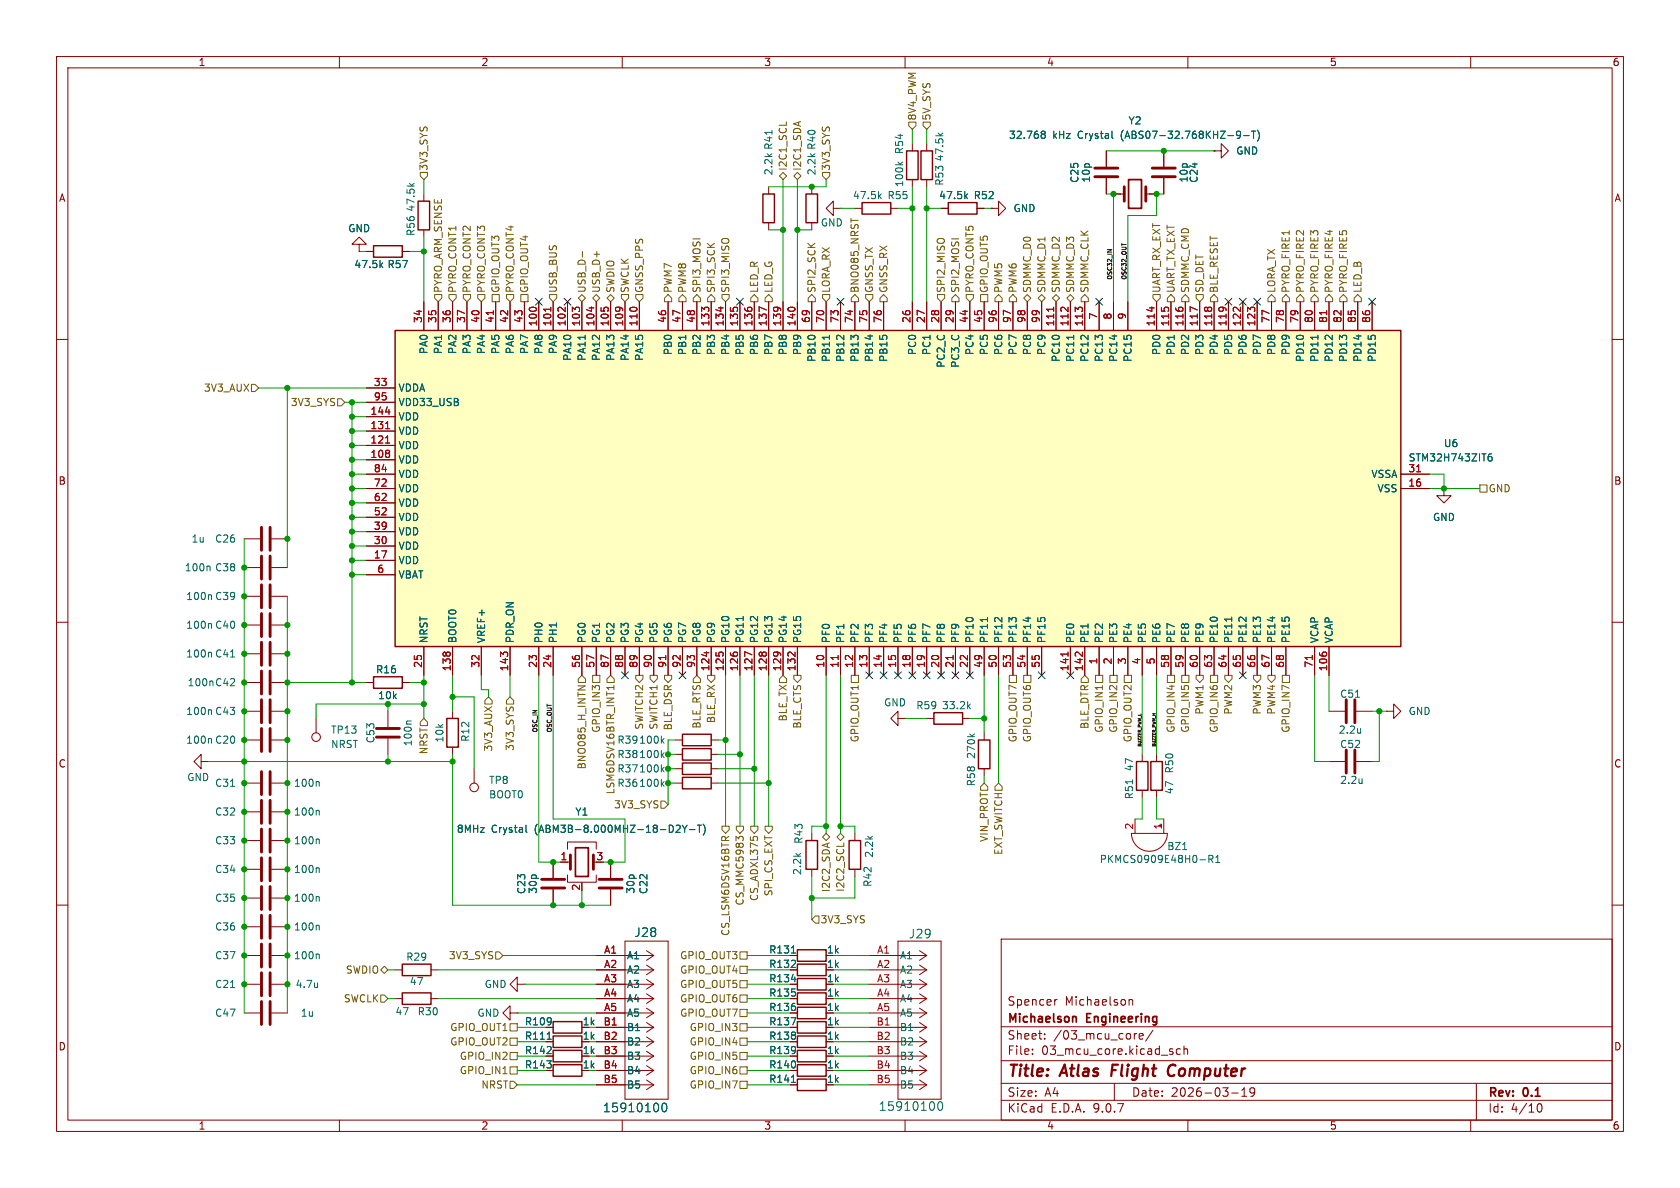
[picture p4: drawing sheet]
<svg xmlns="http://www.w3.org/2000/svg" width="297mm" height="210mm" viewBox="0 0 297 210" stroke-linecap="round" stroke-linejoin="round" font-family="sans-serif">
<defs><g id="words">
<g font-size="2.8" fill="#840000">
<text x="178" y="190.9">Title:</text>
<text x="187.7" y="190.9">Atlas</text>
<text x="197.3" y="190.9">Flight</text>
<text x="208.1" y="190.9">Computer</text>
</g>
<g font-size="2.1" fill="#006464">
<text x="112.1" y="165.8">J28</text>
<text x="160.6" y="166.1">J29</text>
<text x="106.5" y="196.8">15910100</text>
<text x="155.3" y="196.6">15910100</text>
</g>
<g font-size="2.1" fill="#840000">
<text x="178" y="178">Spencer</text>
<text x="188.2" y="178">Michaelson</text>
<text x="178" y="184">Sheet:</text>
<text x="178" y="181.2">Michaelson</text>
<text x="186.2" y="184">/03_mcu_core/</text>
<text x="192.2" y="181.2">Engineering</text>
<text x="178" y="186.7">File:</text>
<text x="184.1" y="186.7">03_mcu_core.kicad_sch</text>
<text x="178" y="196.9">KiCad</text>
<text x="178" y="194.1">Size:</text>
<text x="184.7" y="194.1">A4</text>
<text x="185.7" y="196.9">E.D.A.</text>
<text x="193.3" y="196.9">9.0.7</text>
<text x="200" y="194.1">Date:</text>
<text x="207" y="194.1">2026-03-19</text>
<text x="263" y="194.3">Rev:</text>
<text x="263" y="196.9">Id:</text>
<text x="267.1" y="196.9">4/10</text>
<text x="269.4" y="194.3">0.1</text>
</g>
<g font-size="1.8" fill="#840000">
<text x="35" y="11.9">1</text>
<text x="85" y="11.9">2</text>
<text x="135" y="11.9">3</text>
<text x="185" y="11.9">4</text>
<text x="235" y="11.9">5</text>
<text x="285" y="11.9">6</text>
<text x="10.3" y="35.9">A</text>
<text x="285.3" y="35.9">A</text>
<text x="10.3" y="85.9">B</text>
<text x="285.3" y="85.9">B</text>
<text x="10.3" y="135.9">C</text>
<text x="285.3" y="135.9">C</text>
<text x="146.1" y="171.3">1k</text>
<text x="146.1" y="168.8">1k</text>
<text x="146.1" y="173.8">1k</text>
<text x="146.1" y="178.9">1k</text>
<text x="146.1" y="176.4">1k</text>
<text x="10.3" y="185.9">D</text>
<text x="102.9" y="184">1k</text>
<text x="102.9" y="181.5">1k</text>
<text x="146.1" y="184">1k</text>
<text x="146.1" y="181.5">1k</text>
<text x="285.3" y="185.9">D</text>
<text x="102.9" y="189.1">1k</text>
<text x="102.9" y="186.5">1k</text>
<text x="146.1" y="186.5">1k</text>
<text x="146.1" y="191.6">1k</text>
<text x="146.1" y="189.1">1k</text>
<text x="35" y="199.9">1</text>
<text x="85" y="199.9">2</text>
<text x="135" y="199.9">3</text>
<text x="185" y="199.9">4</text>
<text x="235" y="199.9">5</text>
<text x="285" y="199.9">6</text>
</g>
<g font-size="1.8" fill="#725600">
<text x="162.2" y="21.4" transform="rotate(-90 162.2 21.4)">8V4_PWM</text>
<text x="164.7" y="21.4" transform="rotate(-90 164.7 21.4)">5V_SYS</text>
<text x="75.8" y="30.3" transform="rotate(-90 75.8 30.3)">3V3_SYS</text>
<text x="139.3" y="30.3" transform="rotate(-90 139.3 30.3)">I2C1_SCL</text>
<text x="141.8" y="30.3" transform="rotate(-90 141.8 30.3)">I2C1_SDA</text>
<text x="146.9" y="30.3" transform="rotate(-90 146.9 30.3)">3V3_SYS</text>
<text x="78.3" y="51.9" transform="rotate(-90 78.3 51.9)">PYRO_ARM_SENSE</text>
<text x="80.9" y="51.9" transform="rotate(-90 80.9 51.9)">PYRO_CONT1</text>
<text x="83.4" y="51.9" transform="rotate(-90 83.4 51.9)">PYRO_CONT2</text>
<text x="86" y="51.9" transform="rotate(-90 86 51.9)">PYRO_CONT3</text>
<text x="88.5" y="51.9" transform="rotate(-90 88.5 51.9)">GPIO_OUT3</text>
<text x="91" y="51.9" transform="rotate(-90 91 51.9)">PYRO_CONT4</text>
<text x="93.6" y="51.9" transform="rotate(-90 93.6 51.9)">GPIO_OUT4</text>
<text x="98.7" y="51.9" transform="rotate(-90 98.7 51.9)">USB_BUS</text>
<text x="103.7" y="51.9" transform="rotate(-90 103.7 51.9)">USB_D-</text>
<text x="106.3" y="51.9" transform="rotate(-90 106.3 51.9)">USB_D+</text>
<text x="108.8" y="51.9" transform="rotate(-90 108.8 51.9)">SWDIO</text>
<text x="111.4" y="51.9" transform="rotate(-90 111.4 51.9)">SWCLK</text>
<text x="113.9" y="51.9" transform="rotate(-90 113.9 51.9)">GNSS_PPS</text>
<text x="119" y="51.9" transform="rotate(-90 119 51.9)">PWM7</text>
<text x="121.5" y="51.9" transform="rotate(-90 121.5 51.9)">PWM8</text>
<text x="124.1" y="51.9" transform="rotate(-90 124.1 51.9)">SPI3_MOSI</text>
<text x="126.6" y="51.9" transform="rotate(-90 126.6 51.9)">SPI3_SCK</text>
<text x="129.1" y="51.9" transform="rotate(-90 129.1 51.9)">SPI3_MISO</text>
<text x="134.2" y="51.9" transform="rotate(-90 134.2 51.9)">LED_R</text>
<text x="136.8" y="51.9" transform="rotate(-90 136.8 51.9)">LED_G</text>
<text x="144.4" y="51.9" transform="rotate(-90 144.4 51.9)">SPI2_SCK</text>
<text x="146.9" y="51.9" transform="rotate(-90 146.9 51.9)">LORA_RX</text>
<text x="152" y="51.9" transform="rotate(-90 152 51.9)">BNO085_NRST</text>
<text x="154.5" y="51.9" transform="rotate(-90 154.5 51.9)">GNSS_TX</text>
<text x="157.1" y="51.9" transform="rotate(-90 157.1 51.9)">GNSS_RX</text>
<text x="167.2" y="51.9" transform="rotate(-90 167.2 51.9)">SPI2_MISO</text>
<text x="169.8" y="51.9" transform="rotate(-90 169.8 51.9)">SPI2_MOSI</text>
<text x="172.3" y="51.9" transform="rotate(-90 172.3 51.9)">PYRO_CONT5</text>
<text x="174.9" y="51.9" transform="rotate(-90 174.9 51.9)">GPIO_OUT5</text>
<text x="177.4" y="51.9" transform="rotate(-90 177.4 51.9)">PWM5</text>
<text x="179.9" y="51.9" transform="rotate(-90 179.9 51.9)">PWM6</text>
<text x="182.5" y="51.9" transform="rotate(-90 182.5 51.9)">SDMMC_D0</text>
<text x="185" y="51.9" transform="rotate(-90 185 51.9)">SDMMC_D1</text>
<text x="187.6" y="51.9" transform="rotate(-90 187.6 51.9)">SDMMC_D2</text>
<text x="190.1" y="51.9" transform="rotate(-90 190.1 51.9)">SDMMC_D3</text>
<text x="192.6" y="51.9" transform="rotate(-90 192.6 51.9)">SDMMC_CLK</text>
<text x="205.3" y="51.9" transform="rotate(-90 205.3 51.9)">UART_RX_EXT</text>
<text x="207.9" y="51.9" transform="rotate(-90 207.9 51.9)">UART_TX_EXT</text>
<text x="210.4" y="51.9" transform="rotate(-90 210.4 51.9)">SDMMC_CMD</text>
<text x="213" y="51.9" transform="rotate(-90 213 51.9)">SD_DET</text>
<text x="215.5" y="51.9" transform="rotate(-90 215.5 51.9)">BLE_RESET</text>
<text x="225.7" y="51.9" transform="rotate(-90 225.7 51.9)">LORA_TX</text>
<text x="228.2" y="51.9" transform="rotate(-90 228.2 51.9)">PYRO_FIRE1</text>
<text x="230.7" y="51.9" transform="rotate(-90 230.7 51.9)">PYRO_FIRE2</text>
<text x="233.3" y="51.9" transform="rotate(-90 233.3 51.9)">PYRO_FIRE3</text>
<text x="235.8" y="51.9" transform="rotate(-90 235.8 51.9)">PYRO_FIRE4</text>
<text x="238.4" y="51.9" transform="rotate(-90 238.4 51.9)">PYRO_FIRE5</text>
<text x="240.9" y="51.9" transform="rotate(-90 240.9 51.9)">LED_B</text>
<text x="36" y="69.4">3V3_AUX</text>
<text x="51.3" y="72">3V3_SYS</text>
<text x="263.1" y="87.2">GND</text>
<text x="106.3" y="129.6" transform="rotate(-90 106.3 129.6)">GPIO_IN3</text>
<text x="113.9" y="129.1" transform="rotate(-90 113.9 129.1)">SWITCH2</text>
<text x="116.4" y="129.1" transform="rotate(-90 116.4 129.1)">SWITCH1</text>
<text x="119" y="129.2" transform="rotate(-90 119 129.2)">BLE_DSR</text>
<text x="124.1" y="128.9" transform="rotate(-90 124.1 128.9)">BLE_RTS</text>
<text x="126.6" y="127.9" transform="rotate(-90 126.6 127.9)">BLE_RX</text>
<text x="139.3" y="127.6" transform="rotate(-90 139.3 127.6)">BLE_TX</text>
<text x="141.8" y="128.9" transform="rotate(-90 141.8 128.9)">BLE_CTS</text>
<text x="152" y="131.3" transform="rotate(-90 152 131.3)">GPIO_OUT1</text>
<text x="179.9" y="131.3" transform="rotate(-90 179.9 131.3)">GPIO_OUT7</text>
<text x="182.5" y="131.3" transform="rotate(-90 182.5 131.3)">GPIO_OUT6</text>
<text x="192.6" y="129" transform="rotate(-90 192.6 129)">BLE_DTR</text>
<text x="195.2" y="129.6" transform="rotate(-90 195.2 129.6)">GPIO_IN1</text>
<text x="197.7" y="129.6" transform="rotate(-90 197.7 129.6)">GPIO_IN2</text>
<text x="200.3" y="131.3" transform="rotate(-90 200.3 131.3)">GPIO_OUT2</text>
<text x="207.9" y="129.6" transform="rotate(-90 207.9 129.6)">GPIO_IN4</text>
<text x="210.4" y="129.6" transform="rotate(-90 210.4 129.6)">GPIO_IN5</text>
<text x="213" y="126.4" transform="rotate(-90 213 126.4)">PWM1</text>
<text x="215.5" y="129.6" transform="rotate(-90 215.5 129.6)">GPIO_IN6</text>
<text x="218" y="126.4" transform="rotate(-90 218 126.4)">PWM2</text>
<text x="223.1" y="126.4" transform="rotate(-90 223.1 126.4)">PWM3</text>
<text x="225.7" y="126.4" transform="rotate(-90 225.7 126.4)">PWM4</text>
<text x="228.2" y="129.6" transform="rotate(-90 228.2 129.6)">GPIO_IN7</text>
<text x="75.8" y="133.4" transform="rotate(-90 75.8 133.4)">NRST</text>
<text x="87.2" y="133" transform="rotate(-90 87.2 133)">3V3_AUX</text>
<text x="91" y="132.8" transform="rotate(-90 91 132.8)">3V3_SYS</text>
<text x="103.7" y="136.1" transform="rotate(-90 103.7 136.1)">BNO085_H_INTN</text>
<text x="108.5" y="143.1">3V3_SYS</text>
<text x="108.8" y="140.5" transform="rotate(-90 108.8 140.5)">LSM6DSV16BTR_INT1</text>
<text x="174.9" y="148.9" transform="rotate(-90 174.9 148.9)">VIN_PROT</text>
<text x="177.4" y="151.2" transform="rotate(-90 177.4 151.2)">EXT_SWITCH</text>
<text x="131.7" y="160.2" transform="rotate(-90 131.7 160.2)">CS_MMC5983</text>
<text x="134.2" y="159.4" transform="rotate(-90 134.2 159.4)">CS_ADXL375</text>
<text x="136.8" y="158.5" transform="rotate(-90 136.8 158.5)">SPI_CS_EXT</text>
<text x="146.9" y="157.8" transform="rotate(-90 146.9 157.8)">I2C2_SDA</text>
<text x="149.5" y="157.8" transform="rotate(-90 149.5 157.8)">I2C2_SCL</text>
<text x="129.1" y="165.6" transform="rotate(-90 129.1 165.6)">CS_LSM6DSV16BTR</text>
<text x="145" y="163.4">3V3_SYS</text>
<text x="61.1" y="172.3">SWDIO</text>
<text x="79.3" y="169.8">3V3_SYS</text>
<text x="120.1" y="169.8">GPIO_OUT3</text>
<text x="120.1" y="172.3">GPIO_OUT4</text>
<text x="60.7" y="177.4">SWCLK</text>
<text x="120.1" y="179.9">GPIO_OUT7</text>
<text x="120.1" y="174.9">GPIO_OUT5</text>
<text x="120.1" y="177.4">GPIO_OUT6</text>
<text x="79.5" y="185">GPIO_OUT2</text>
<text x="79.5" y="182.5">GPIO_OUT1</text>
<text x="121.8" y="185">GPIO_IN4</text>
<text x="121.8" y="182.5">GPIO_IN3</text>
<text x="81.2" y="190.1">GPIO_IN1</text>
<text x="81.2" y="187.6">GPIO_IN2</text>
<text x="121.8" y="190.1">GPIO_IN6</text>
<text x="121.8" y="187.6">GPIO_IN5</text>
<text x="85" y="192.6">NRST</text>
<text x="121.8" y="192.6">GPIO_IN7</text>
</g>
<g font-size="1.8" fill="#006464">
<text x="199.4" y="22.2">Y2</text>
<text x="159.9" y="27.3" transform="rotate(-90 159.9 27.3)">R54</text>
<text x="167" y="28.6" transform="rotate(-90 167 28.6)">47.5k</text>
<text x="178.3" y="24.7">32.768</text>
<text x="186.1" y="24.7">kHz</text>
<text x="190.7" y="24.7">Crystal</text>
<text x="198.4" y="24.7">(ABS07-32.768KHZ-9-T)</text>
<text x="218.4" y="27.5">GND</text>
<text x="136.8" y="31.1" transform="rotate(-90 136.8 31.1)">2.2k R41</text>
<text x="144.4" y="31.1" transform="rotate(-90 144.4 31.1)">2.2k R40</text>
<text x="150.7" y="35.4">47.5k</text>
<text x="156.8" y="35.4">R55</text>
<text x="159.9" y="33.2" transform="rotate(-90 159.9 33.2)">100k</text>
<text x="165.9" y="35.4">47.5k</text>
<text x="167" y="32.9" transform="rotate(-90 167 32.9)">R53</text>
<text x="172" y="35.4">R52</text>
<text x="190.9" y="32.4" transform="rotate(-90 190.9 32.4)">C25</text>
<text x="192.9" y="32.4" transform="rotate(-90 192.9 32.4)">10p</text>
<text x="210.2" y="32.4" transform="rotate(-90 210.2 32.4)">10p</text>
<text x="211.9" y="32.4" transform="rotate(-90 211.9 32.4)">C24</text>
<text x="61.5" y="41.2">GND</text>
<text x="73.5" y="41.8" transform="rotate(-90 73.5 41.8)">R56</text>
<text x="73.5" y="37.5" transform="rotate(-90 73.5 37.5)">47.5k</text>
<text x="145" y="40.2">GND</text>
<text x="179.1" y="37.7">GND</text>
<text x="62.5" y="47.6">47.5k</text>
<text x="68.4" y="47.6">R57</text>
<text x="75.8" y="62.7" transform="rotate(-90 75.8 62.7)">PA0</text>
<text x="78.3" y="62.7" transform="rotate(-90 78.3 62.7)">PA1</text>
<text x="80.9" y="62.7" transform="rotate(-90 80.9 62.7)">PA2</text>
<text x="83.4" y="62.7" transform="rotate(-90 83.4 62.7)">PA3</text>
<text x="86" y="62.7" transform="rotate(-90 86 62.7)">PA4</text>
<text x="88.5" y="62.7" transform="rotate(-90 88.5 62.7)">PA5</text>
<text x="91" y="62.7" transform="rotate(-90 91 62.7)">PA6</text>
<text x="93.6" y="62.7" transform="rotate(-90 93.6 62.7)">PA7</text>
<text x="96.1" y="62.7" transform="rotate(-90 96.1 62.7)">PA8</text>
<text x="98.7" y="62.7" transform="rotate(-90 98.7 62.7)">PA9</text>
<text x="101.2" y="63.9" transform="rotate(-90 101.2 63.9)">PA10</text>
<text x="103.7" y="63.9" transform="rotate(-90 103.7 63.9)">PA11</text>
<text x="106.3" y="63.9" transform="rotate(-90 106.3 63.9)">PA12</text>
<text x="108.8" y="63.9" transform="rotate(-90 108.8 63.9)">PA13</text>
<text x="111.4" y="63.9" transform="rotate(-90 111.4 63.9)">PA14</text>
<text x="113.9" y="63.9" transform="rotate(-90 113.9 63.9)">PA15</text>
<text x="119" y="62.9" transform="rotate(-90 119 62.9)">PB0</text>
<text x="121.5" y="62.9" transform="rotate(-90 121.5 62.9)">PB1</text>
<text x="124.1" y="62.9" transform="rotate(-90 124.1 62.9)">PB2</text>
<text x="126.6" y="62.9" transform="rotate(-90 126.6 62.9)">PB3</text>
<text x="129.1" y="62.9" transform="rotate(-90 129.1 62.9)">PB4</text>
<text x="131.7" y="62.9" transform="rotate(-90 131.7 62.9)">PB5</text>
<text x="134.2" y="62.9" transform="rotate(-90 134.2 62.9)">PB6</text>
<text x="136.8" y="62.9" transform="rotate(-90 136.8 62.9)">PB7</text>
<text x="139.3" y="62.9" transform="rotate(-90 139.3 62.9)">PB8</text>
<text x="141.8" y="62.9" transform="rotate(-90 141.8 62.9)">PB9</text>
<text x="144.4" y="64.1" transform="rotate(-90 144.4 64.1)">PB10</text>
<text x="146.9" y="64.1" transform="rotate(-90 146.9 64.1)">PB11</text>
<text x="149.5" y="64.1" transform="rotate(-90 149.5 64.1)">PB12</text>
<text x="152" y="64.1" transform="rotate(-90 152 64.1)">PB13</text>
<text x="154.5" y="64.1" transform="rotate(-90 154.5 64.1)">PB14</text>
<text x="157.1" y="64.1" transform="rotate(-90 157.1 64.1)">PB15</text>
<text x="162.2" y="62.9" transform="rotate(-90 162.2 62.9)">PC0</text>
<text x="164.7" y="62.9" transform="rotate(-90 164.7 62.9)">PC1</text>
<text x="167.2" y="65.1" transform="rotate(-90 167.2 65.1)">PC2_C</text>
<text x="169.8" y="65.1" transform="rotate(-90 169.8 65.1)">PC3_C</text>
<text x="172.3" y="62.9" transform="rotate(-90 172.3 62.9)">PC4</text>
<text x="174.9" y="62.9" transform="rotate(-90 174.9 62.9)">PC5</text>
<text x="177.4" y="62.9" transform="rotate(-90 177.4 62.9)">PC6</text>
<text x="179.9" y="62.9" transform="rotate(-90 179.9 62.9)">PC7</text>
<text x="182.5" y="62.9" transform="rotate(-90 182.5 62.9)">PC8</text>
<text x="185" y="62.9" transform="rotate(-90 185 62.9)">PC9</text>
<text x="187.6" y="64.1" transform="rotate(-90 187.6 64.1)">PC10</text>
<text x="190.1" y="64.1" transform="rotate(-90 190.1 64.1)">PC11</text>
<text x="192.6" y="64.1" transform="rotate(-90 192.6 64.1)">PC12</text>
<text x="195.2" y="64.1" transform="rotate(-90 195.2 64.1)">PC13</text>
<text x="197.7" y="64.1" transform="rotate(-90 197.7 64.1)">PC14</text>
<text x="200.3" y="64.1" transform="rotate(-90 200.3 64.1)">PC15</text>
<text x="205.3" y="62.9" transform="rotate(-90 205.3 62.9)">PD0</text>
<text x="207.9" y="62.9" transform="rotate(-90 207.9 62.9)">PD1</text>
<text x="210.4" y="62.9" transform="rotate(-90 210.4 62.9)">PD2</text>
<text x="213" y="62.9" transform="rotate(-90 213 62.9)">PD3</text>
<text x="215.5" y="62.9" transform="rotate(-90 215.5 62.9)">PD4</text>
<text x="218" y="62.9" transform="rotate(-90 218 62.9)">PD5</text>
<text x="220.6" y="62.9" transform="rotate(-90 220.6 62.9)">PD6</text>
<text x="223.1" y="62.9" transform="rotate(-90 223.1 62.9)">PD7</text>
<text x="225.7" y="62.9" transform="rotate(-90 225.7 62.9)">PD8</text>
<text x="228.2" y="62.9" transform="rotate(-90 228.2 62.9)">PD9</text>
<text x="230.7" y="64.1" transform="rotate(-90 230.7 64.1)">PD10</text>
<text x="233.3" y="64.1" transform="rotate(-90 233.3 64.1)">PD11</text>
<text x="235.8" y="64.1" transform="rotate(-90 235.8 64.1)">PD12</text>
<text x="238.4" y="64.1" transform="rotate(-90 238.4 64.1)">PD13</text>
<text x="240.9" y="64.1" transform="rotate(-90 240.9 64.1)">PD14</text>
<text x="243.4" y="64.1" transform="rotate(-90 243.4 64.1)">PD15</text>
<text x="70.4" y="72">VDD33_USB</text>
<text x="70.4" y="69.4">VDDA</text>
<text x="70.4" y="77.1">VDD</text>
<text x="70.4" y="74.5">VDD</text>
<text x="70.4" y="82.1">VDD</text>
<text x="70.4" y="79.6">VDD</text>
<text x="248.9" y="81.8">STM32H743ZIT6</text>
<text x="255.2" y="79.2">U6</text>
<text x="70.4" y="89.8">VDD</text>
<text x="70.4" y="87.2">VDD</text>
<text x="70.4" y="84.7">VDD</text>
<text x="242.3" y="84.7">VSSA</text>
<text x="243.4" y="87.2">VSS</text>
<text x="70.4" y="94.8">VDD</text>
<text x="70.4" y="92.3">VDD</text>
<text x="253.2" y="92.3">GND</text>
<text x="32.6" y="101.2">100n</text>
<text x="33.8" y="96.1">1u</text>
<text x="37.9" y="101.2">C38</text>
<text x="37.9" y="96.1">C26</text>
<text x="70.4" y="99.9">VDD</text>
<text x="70.4" y="97.4">VDD</text>
<text x="32.8" y="106.3">100n C39</text>
<text x="70.4" y="102.5">VBAT</text>
<text x="32.8" y="111.4">100n C40</text>
<text x="75.8" y="113.8" transform="rotate(-90 75.8 113.8)">NRST</text>
<text x="80.9" y="113.8" transform="rotate(-90 80.9 113.8)">BOOT0</text>
<text x="86" y="113.8" transform="rotate(-90 86 113.8)">VREF+</text>
<text x="91" y="113.8" transform="rotate(-90 91 113.8)">PDR_ON</text>
<text x="96.1" y="113.8" transform="rotate(-90 96.1 113.8)">PH0</text>
<text x="98.7" y="113.8" transform="rotate(-90 98.7 113.8)">PH1</text>
<text x="103.7" y="113.8" transform="rotate(-90 103.7 113.8)">PG0</text>
<text x="106.3" y="113.8" transform="rotate(-90 106.3 113.8)">PG1</text>
<text x="108.8" y="113.8" transform="rotate(-90 108.8 113.8)">PG2</text>
<text x="111.4" y="113.8" transform="rotate(-90 111.4 113.8)">PG3</text>
<text x="113.9" y="113.8" transform="rotate(-90 113.9 113.8)">PG4</text>
<text x="116.4" y="113.8" transform="rotate(-90 116.4 113.8)">PG5</text>
<text x="119" y="113.8" transform="rotate(-90 119 113.8)">PG6</text>
<text x="121.5" y="113.8" transform="rotate(-90 121.5 113.8)">PG7</text>
<text x="124.1" y="113.8" transform="rotate(-90 124.1 113.8)">PG8</text>
<text x="126.6" y="113.8" transform="rotate(-90 126.6 113.8)">PG9</text>
<text x="129.1" y="113.8" transform="rotate(-90 129.1 113.8)">PG10</text>
<text x="131.7" y="113.8" transform="rotate(-90 131.7 113.8)">PG11</text>
<text x="134.2" y="113.8" transform="rotate(-90 134.2 113.8)">PG12</text>
<text x="136.8" y="113.8" transform="rotate(-90 136.8 113.8)">PG13</text>
<text x="139.3" y="113.8" transform="rotate(-90 139.3 113.8)">PG14</text>
<text x="141.8" y="113.8" transform="rotate(-90 141.8 113.8)">PG15</text>
<text x="146.9" y="113.8" transform="rotate(-90 146.9 113.8)">PF0</text>
<text x="149.5" y="113.8" transform="rotate(-90 149.5 113.8)">PF1</text>
<text x="152" y="113.8" transform="rotate(-90 152 113.8)">PF2</text>
<text x="154.5" y="113.8" transform="rotate(-90 154.5 113.8)">PF3</text>
<text x="157.1" y="113.8" transform="rotate(-90 157.1 113.8)">PF4</text>
<text x="159.6" y="113.8" transform="rotate(-90 159.6 113.8)">PF5</text>
<text x="162.2" y="113.8" transform="rotate(-90 162.2 113.8)">PF6</text>
<text x="164.7" y="113.8" transform="rotate(-90 164.7 113.8)">PF7</text>
<text x="167.2" y="113.8" transform="rotate(-90 167.2 113.8)">PF8</text>
<text x="169.8" y="113.8" transform="rotate(-90 169.8 113.8)">PF9</text>
<text x="172.3" y="113.8" transform="rotate(-90 172.3 113.8)">PF10</text>
<text x="174.9" y="113.8" transform="rotate(-90 174.9 113.8)">PF11</text>
<text x="177.4" y="113.8" transform="rotate(-90 177.4 113.8)">PF12</text>
<text x="179.9" y="113.8" transform="rotate(-90 179.9 113.8)">PF13</text>
<text x="182.5" y="113.8" transform="rotate(-90 182.5 113.8)">PF14</text>
<text x="185" y="113.8" transform="rotate(-90 185 113.8)">PF15</text>
<text x="190.1" y="113.8" transform="rotate(-90 190.1 113.8)">PE0</text>
<text x="192.6" y="113.8" transform="rotate(-90 192.6 113.8)">PE1</text>
<text x="195.2" y="113.8" transform="rotate(-90 195.2 113.8)">PE2</text>
<text x="197.7" y="113.8" transform="rotate(-90 197.7 113.8)">PE3</text>
<text x="200.3" y="113.8" transform="rotate(-90 200.3 113.8)">PE4</text>
<text x="202.8" y="113.8" transform="rotate(-90 202.8 113.8)">PE5</text>
<text x="205.3" y="113.8" transform="rotate(-90 205.3 113.8)">PE6</text>
<text x="207.9" y="113.8" transform="rotate(-90 207.9 113.8)">PE7</text>
<text x="210.4" y="113.8" transform="rotate(-90 210.4 113.8)">PE8</text>
<text x="213" y="113.8" transform="rotate(-90 213 113.8)">PE9</text>
<text x="215.5" y="113.8" transform="rotate(-90 215.5 113.8)">PE10</text>
<text x="218" y="113.8" transform="rotate(-90 218 113.8)">PE11</text>
<text x="220.6" y="113.8" transform="rotate(-90 220.6 113.8)">PE12</text>
<text x="223.1" y="113.8" transform="rotate(-90 223.1 113.8)">PE13</text>
<text x="225.7" y="113.8" transform="rotate(-90 225.7 113.8)">PE14</text>
<text x="228.2" y="113.8" transform="rotate(-90 228.2 113.8)">PE15</text>
<text x="233.3" y="113.8" transform="rotate(-90 233.3 113.8)">VCAP</text>
<text x="235.8" y="113.8" transform="rotate(-90 235.8 113.8)">VCAP</text>
<text x="32.8" y="116.4">100n C41</text>
<text x="66.4" y="119.2">R16</text>
<text x="33.1" y="121.5">100n C42</text>
<text x="66.8" y="123.8">10k</text>
<text x="156.2" y="125.1">GND</text>
<text x="161.9" y="125.6">R59</text>
<text x="166.4" y="125.6">33.2k</text>
<text x="236.8" y="123.5">C51</text>
<text x="32.8" y="131.7">100n C20</text>
<text x="32.8" y="126.6">100n C43</text>
<text x="58.4" y="129.9">TP13</text>
<text x="66.4" y="131.5" transform="rotate(-90 66.4 131.5)">C53</text>
<text x="78.6" y="131.4" transform="rotate(-90 78.6 131.4)">10k</text>
<text x="83.2" y="131.2" transform="rotate(-90 83.2 131.2)">R12</text>
<text x="109.1" y="131.7">R39</text>
<text x="112.9" y="131.7">100k</text>
<text x="236.6" y="129.9">2.2u</text>
<text x="248.9" y="126.6">GND</text>
<text x="58.4" y="132.4">NRST</text>
<text x="73" y="132" transform="rotate(-90 73 132)">100n</text>
<text x="109.1" y="134.2">R38</text>
<text x="109.1" y="136.8">R37</text>
<text x="112.9" y="134.2">100k</text>
<text x="112.9" y="136.8">100k</text>
<text x="172.6" y="134.3" transform="rotate(-90 172.6 134.3)">270k</text>
<text x="200.5" y="136.4" transform="rotate(-90 200.5 136.4)">47</text>
<text x="207.6" y="136.8" transform="rotate(-90 207.6 136.8)">R50</text>
<text x="236.8" y="132.4">C52</text>
<text x="33" y="138.3">GND</text>
<text x="37.9" y="139.3">C31</text>
<text x="51.9" y="139.3">100n</text>
<text x="86.4" y="138.8">TP8</text>
<text x="86.4" y="141.3">BOOT0</text>
<text x="109.1" y="139.3">R36</text>
<text x="112.9" y="139.3">100k</text>
<text x="172.6" y="139.1" transform="rotate(-90 172.6 139.1)">R58</text>
<text x="200.5" y="141.4" transform="rotate(-90 200.5 141.4)">R51</text>
<text x="207.6" y="140.5" transform="rotate(-90 207.6 140.5)">47</text>
<text x="236.8" y="138.8">2.2u</text>
<text x="37.9" y="149.5">C33</text>
<text x="37.9" y="144.4">C32</text>
<text x="51.9" y="149.5">100n</text>
<text x="51.9" y="144.4">100n</text>
<text x="80.7" y="147.4">8MHz</text>
<text x="86.9" y="147.4">Crystal</text>
<text x="94.6" y="147.4">(ABM3B-8.000MHZ-18-D2Y-T)</text>
<text x="101.6" y="144.4">Y1</text>
<text x="142.1" y="149.3" transform="rotate(-90 142.1 149.3)">R43</text>
<text x="37.9" y="154.5">C34</text>
<text x="51.9" y="154.5">100n</text>
<text x="141.8" y="154.8" transform="rotate(-90 141.8 154.8)">2.2k</text>
<text x="154.5" y="151.7" transform="rotate(-90 154.5 151.7)">2.2k</text>
<text x="194.3" y="152.8">PKMCS0909E48H0-R1</text>
<text x="206.3" y="150.5">BZ1</text>
<text x="37.9" y="159.6">C35</text>
<text x="51.9" y="159.6">100n</text>
<text x="93.1" y="158.2" transform="rotate(-90 93.1 158.2)">C23</text>
<text x="95.1" y="158.1" transform="rotate(-90 95.1 158.1)">30p</text>
<text x="112.4" y="158.1" transform="rotate(-90 112.4 158.1)">30p</text>
<text x="114.7" y="158.2" transform="rotate(-90 114.7 158.2)">C22</text>
<text x="154.3" y="156.9" transform="rotate(-90 154.3 156.9)">R42</text>
<text x="37.9" y="164.7">C36</text>
<text x="51.9" y="164.7">100n</text>
<text x="37.9" y="169.8">C37</text>
<text x="51.9" y="169.8">100n</text>
<text x="71.7" y="170">R29</text>
<text x="110.7" y="169.8">A1</text>
<text x="110.7" y="172.3">A2</text>
<text x="135.9" y="171.3">R132</text>
<text x="135.9" y="168.8">R131</text>
<text x="135.9" y="173.8">R134</text>
<text x="159" y="169.8">A1</text>
<text x="159" y="172.3">A2</text>
<text x="37.9" y="179.9">C47</text>
<text x="37.9" y="174.9">C21</text>
<text x="52.2" y="174.9">4.7u</text>
<text x="53.1" y="179.9">1u</text>
<text x="69.8" y="179.7">47</text>
<text x="72.3" y="174.3">47</text>
<text x="73.7" y="179.7">R30</text>
<text x="84.3" y="179.9">GND</text>
<text x="85.6" y="174.9">GND</text>
<text x="110.7" y="174.9">A3</text>
<text x="110.7" y="177.4">A4</text>
<text x="110.7" y="179.9">A5</text>
<text x="135.9" y="178.9">R136</text>
<text x="135.9" y="176.4">R135</text>
<text x="159" y="174.9">A3</text>
<text x="159" y="177.4">A4</text>
<text x="159" y="179.9">A5</text>
<text x="92.7" y="184">R111</text>
<text x="92.7" y="181.5">R109</text>
<text x="110.7" y="182.5">B1</text>
<text x="110.7" y="185">B2</text>
<text x="135.9" y="184">R138</text>
<text x="135.9" y="181.5">R137</text>
<text x="159" y="182.5">B1</text>
<text x="159" y="185">B2</text>
<text x="92.7" y="189.1">R143</text>
<text x="92.7" y="186.5">R142</text>
<text x="110.7" y="187.6">B3</text>
<text x="110.7" y="190.1">B4</text>
<text x="135.9" y="186.5">R139</text>
<text x="135.9" y="191.6">R141</text>
<text x="135.9" y="189.1">R140</text>
<text x="159" y="187.6">B3</text>
<text x="159" y="190.1">B4</text>
<text x="110.7" y="192.6">B5</text>
<text x="159" y="192.6">B5</text>
</g>
<g font-size="1.8" fill="#a90000">
<text x="74.7" y="57.2" transform="rotate(-90 74.7 57.2)">34</text>
<text x="77.2" y="57.2" transform="rotate(-90 77.2 57.2)">35</text>
<text x="79.8" y="57.2" transform="rotate(-90 79.8 57.2)">36</text>
<text x="82.3" y="57.2" transform="rotate(-90 82.3 57.2)">37</text>
<text x="84.8" y="57.2" transform="rotate(-90 84.8 57.2)">40</text>
<text x="87.4" y="57.2" transform="rotate(-90 87.4 57.2)">41</text>
<text x="89.9" y="57.2" transform="rotate(-90 89.9 57.2)">42</text>
<text x="92.5" y="57.2" transform="rotate(-90 92.5 57.2)">43</text>
<text x="95" y="57.8" transform="rotate(-90 95 57.8)">100</text>
<text x="97.5" y="57.8" transform="rotate(-90 97.5 57.8)">101</text>
<text x="100.1" y="57.8" transform="rotate(-90 100.1 57.8)">102</text>
<text x="102.6" y="57.8" transform="rotate(-90 102.6 57.8)">103</text>
<text x="105.2" y="57.8" transform="rotate(-90 105.2 57.8)">104</text>
<text x="107.7" y="57.8" transform="rotate(-90 107.7 57.8)">105</text>
<text x="110.2" y="57.8" transform="rotate(-90 110.2 57.8)">109</text>
<text x="112.8" y="57.8" transform="rotate(-90 112.8 57.8)">110</text>
<text x="117.9" y="57.2" transform="rotate(-90 117.9 57.2)">46</text>
<text x="120.4" y="57.2" transform="rotate(-90 120.4 57.2)">47</text>
<text x="122.9" y="57.2" transform="rotate(-90 122.9 57.2)">48</text>
<text x="125.5" y="57.8" transform="rotate(-90 125.5 57.8)">133</text>
<text x="128" y="57.8" transform="rotate(-90 128 57.8)">134</text>
<text x="130.6" y="57.8" transform="rotate(-90 130.6 57.8)">135</text>
<text x="133.1" y="57.8" transform="rotate(-90 133.1 57.8)">136</text>
<text x="135.6" y="57.8" transform="rotate(-90 135.6 57.8)">137</text>
<text x="138.2" y="57.8" transform="rotate(-90 138.2 57.8)">139</text>
<text x="140.7" y="57.8" transform="rotate(-90 140.7 57.8)">140</text>
<text x="143.3" y="57.2" transform="rotate(-90 143.3 57.2)">69</text>
<text x="145.8" y="57.2" transform="rotate(-90 145.8 57.2)">70</text>
<text x="148.3" y="57.2" transform="rotate(-90 148.3 57.2)">73</text>
<text x="150.9" y="57.2" transform="rotate(-90 150.9 57.2)">74</text>
<text x="153.4" y="57.2" transform="rotate(-90 153.4 57.2)">75</text>
<text x="156" y="57.2" transform="rotate(-90 156 57.2)">76</text>
<text x="161" y="57.2" transform="rotate(-90 161 57.2)">26</text>
<text x="163.6" y="57.2" transform="rotate(-90 163.6 57.2)">27</text>
<text x="166.1" y="57.2" transform="rotate(-90 166.1 57.2)">28</text>
<text x="168.7" y="57.2" transform="rotate(-90 168.7 57.2)">29</text>
<text x="171.2" y="57.2" transform="rotate(-90 171.2 57.2)">44</text>
<text x="173.7" y="57.2" transform="rotate(-90 173.7 57.2)">45</text>
<text x="176.3" y="57.2" transform="rotate(-90 176.3 57.2)">96</text>
<text x="178.8" y="57.2" transform="rotate(-90 178.8 57.2)">97</text>
<text x="181.4" y="57.2" transform="rotate(-90 181.4 57.2)">98</text>
<text x="183.9" y="57.2" transform="rotate(-90 183.9 57.2)">99</text>
<text x="186.4" y="57.8" transform="rotate(-90 186.4 57.8)">111</text>
<text x="189" y="57.8" transform="rotate(-90 189 57.8)">112</text>
<text x="191.5" y="57.8" transform="rotate(-90 191.5 57.8)">113</text>
<text x="194.1" y="56.6" transform="rotate(-90 194.1 56.6)">7</text>
<text x="196.6" y="56.6" transform="rotate(-90 196.6 56.6)">8</text>
<text x="199.1" y="56.6" transform="rotate(-90 199.1 56.6)">9</text>
<text x="204.2" y="57.8" transform="rotate(-90 204.2 57.8)">114</text>
<text x="206.8" y="57.8" transform="rotate(-90 206.8 57.8)">115</text>
<text x="209.3" y="57.8" transform="rotate(-90 209.3 57.8)">116</text>
<text x="211.8" y="57.8" transform="rotate(-90 211.8 57.8)">117</text>
<text x="214.4" y="57.8" transform="rotate(-90 214.4 57.8)">118</text>
<text x="216.9" y="57.8" transform="rotate(-90 216.9 57.8)">119</text>
<text x="219.5" y="57.8" transform="rotate(-90 219.5 57.8)">122</text>
<text x="222" y="57.8" transform="rotate(-90 222 57.8)">123</text>
<text x="224.5" y="57.2" transform="rotate(-90 224.5 57.2)">77</text>
<text x="227.1" y="57.2" transform="rotate(-90 227.1 57.2)">78</text>
<text x="229.6" y="57.2" transform="rotate(-90 229.6 57.2)">79</text>
<text x="232.2" y="57.2" transform="rotate(-90 232.2 57.2)">80</text>
<text x="234.7" y="57.2" transform="rotate(-90 234.7 57.2)">81</text>
<text x="237.2" y="57.2" transform="rotate(-90 237.2 57.2)">82</text>
<text x="239.8" y="57.2" transform="rotate(-90 239.8 57.2)">85</text>
<text x="242.3" y="57.2" transform="rotate(-90 242.3 57.2)">86</text>
<text x="66" y="70.9">95</text>
<text x="66" y="68.3">33</text>
<text x="65.4" y="75.9">131</text>
<text x="65.4" y="73.4">144</text>
<text x="65.4" y="81">108</text>
<text x="65.4" y="78.5">121</text>
<text x="66" y="83.6">84</text>
<text x="248.9" y="83.6">31</text>
<text x="66" y="88.6">62</text>
<text x="66" y="86.1">72</text>
<text x="248.9" y="86.1">16</text>
<text x="66" y="93.7">39</text>
<text x="66" y="91.2">52</text>
<text x="66" y="98.8">17</text>
<text x="66" y="96.3">30</text>
<text x="66.6" y="101.3">6</text>
<text x="74.7" y="118.2" transform="rotate(-90 74.7 118.2)">25</text>
<text x="79.8" y="118.8" transform="rotate(-90 79.8 118.8)">138</text>
<text x="84.8" y="118.2" transform="rotate(-90 84.8 118.2)">32</text>
<text x="89.9" y="118.8" transform="rotate(-90 89.9 118.8)">143</text>
<text x="95" y="118.2" transform="rotate(-90 95 118.2)">23</text>
<text x="97.5" y="118.2" transform="rotate(-90 97.5 118.2)">24</text>
<text x="102.6" y="118.2" transform="rotate(-90 102.6 118.2)">56</text>
<text x="105.2" y="118.2" transform="rotate(-90 105.2 118.2)">57</text>
<text x="107.7" y="118.2" transform="rotate(-90 107.7 118.2)">87</text>
<text x="110.2" y="118.2" transform="rotate(-90 110.2 118.2)">88</text>
<text x="112.8" y="118.2" transform="rotate(-90 112.8 118.2)">89</text>
<text x="115.3" y="118.2" transform="rotate(-90 115.3 118.2)">90</text>
<text x="117.9" y="118.2" transform="rotate(-90 117.9 118.2)">91</text>
<text x="120.4" y="118.2" transform="rotate(-90 120.4 118.2)">92</text>
<text x="122.9" y="118.2" transform="rotate(-90 122.9 118.2)">93</text>
<text x="125.5" y="118.8" transform="rotate(-90 125.5 118.8)">124</text>
<text x="128" y="118.8" transform="rotate(-90 128 118.8)">125</text>
<text x="130.6" y="118.8" transform="rotate(-90 130.6 118.8)">126</text>
<text x="133.1" y="118.8" transform="rotate(-90 133.1 118.8)">127</text>
<text x="135.6" y="118.8" transform="rotate(-90 135.6 118.8)">128</text>
<text x="138.2" y="118.8" transform="rotate(-90 138.2 118.8)">129</text>
<text x="140.7" y="118.8" transform="rotate(-90 140.7 118.8)">132</text>
<text x="145.8" y="118.2" transform="rotate(-90 145.8 118.2)">10</text>
<text x="148.3" y="118.2" transform="rotate(-90 148.3 118.2)">11</text>
<text x="150.9" y="118.2" transform="rotate(-90 150.9 118.2)">12</text>
<text x="153.4" y="118.2" transform="rotate(-90 153.4 118.2)">13</text>
<text x="156" y="118.2" transform="rotate(-90 156 118.2)">14</text>
<text x="158.5" y="118.2" transform="rotate(-90 158.5 118.2)">15</text>
<text x="161" y="118.2" transform="rotate(-90 161 118.2)">18</text>
<text x="163.6" y="118.2" transform="rotate(-90 163.6 118.2)">19</text>
<text x="166.1" y="118.2" transform="rotate(-90 166.1 118.2)">20</text>
<text x="168.7" y="118.2" transform="rotate(-90 168.7 118.2)">21</text>
<text x="171.2" y="118.2" transform="rotate(-90 171.2 118.2)">22</text>
<text x="173.7" y="118.2" transform="rotate(-90 173.7 118.2)">49</text>
<text x="176.3" y="118.2" transform="rotate(-90 176.3 118.2)">50</text>
<text x="178.8" y="118.2" transform="rotate(-90 178.8 118.2)">53</text>
<text x="181.4" y="118.2" transform="rotate(-90 181.4 118.2)">54</text>
<text x="183.9" y="118.2" transform="rotate(-90 183.9 118.2)">55</text>
<text x="189" y="118.8" transform="rotate(-90 189 118.8)">141</text>
<text x="191.5" y="118.8" transform="rotate(-90 191.5 118.8)">142</text>
<text x="194.1" y="117.5" transform="rotate(-90 194.1 117.5)">1</text>
<text x="196.6" y="117.5" transform="rotate(-90 196.6 117.5)">2</text>
<text x="199.1" y="117.5" transform="rotate(-90 199.1 117.5)">3</text>
<text x="201.7" y="117.5" transform="rotate(-90 201.7 117.5)">4</text>
<text x="204.2" y="117.5" transform="rotate(-90 204.2 117.5)">5</text>
<text x="206.8" y="118.2" transform="rotate(-90 206.8 118.2)">58</text>
<text x="209.3" y="118.2" transform="rotate(-90 209.3 118.2)">59</text>
<text x="211.8" y="118.2" transform="rotate(-90 211.8 118.2)">60</text>
<text x="214.4" y="118.2" transform="rotate(-90 214.4 118.2)">63</text>
<text x="216.9" y="118.2" transform="rotate(-90 216.9 118.2)">64</text>
<text x="219.5" y="118.2" transform="rotate(-90 219.5 118.2)">65</text>
<text x="222" y="118.2" transform="rotate(-90 222 118.2)">66</text>
<text x="224.5" y="118.2" transform="rotate(-90 224.5 118.2)">67</text>
<text x="227.1" y="118.2" transform="rotate(-90 227.1 118.2)">68</text>
<text x="232.2" y="118.2" transform="rotate(-90 232.2 118.2)">71</text>
<text x="234.7" y="118.8" transform="rotate(-90 234.7 118.8)">106</text>
<text x="200.4" y="146.8" transform="rotate(-90 200.4 146.8)">2</text>
<text x="205.5" y="146.8" transform="rotate(-90 205.5 146.8)">1</text>
<text x="99" y="152.1">1</text>
<text x="105.3" y="152.1">3</text>
<text x="102.6" y="157.6" transform="rotate(-90 102.6 157.6)">2</text>
<text x="106.7" y="168.7">A1</text>
<text x="106.7" y="171.2">A2</text>
<text x="106.7" y="173.7">A3</text>
<text x="155" y="168.7">A1</text>
<text x="155" y="171.2">A2</text>
<text x="155" y="173.7">A3</text>
<text x="106.7" y="176.3">A4</text>
<text x="106.7" y="178.8">A5</text>
<text x="155" y="176.3">A4</text>
<text x="155" y="178.8">A5</text>
<text x="106.6" y="181.4">B1</text>
<text x="106.6" y="183.9">B2</text>
<text x="154.9" y="181.4">B1</text>
<text x="154.9" y="183.9">B2</text>
<text x="106.6" y="186.4">B3</text>
<text x="106.6" y="189">B4</text>
<text x="106.6" y="191.5">B5</text>
<text x="154.9" y="186.4">B3</text>
<text x="154.9" y="189">B4</text>
<text x="154.9" y="191.5">B5</text>
</g>
<g font-size="1.1" fill="#0f0f0f">
<text x="196.6" y="49.5" transform="rotate(-90 196.6 49.5)">OSC32_IN</text>
<text x="199.2" y="49.5" transform="rotate(-90 199.2 49.5)">OSC32_OUT</text>
<text x="95" y="129.5" transform="rotate(-90 95 129.5)">OSC_IN</text>
<text x="97.6" y="129.5" transform="rotate(-90 97.6 129.5)">OSC_OUT</text>
</g>
<g font-size=".7" fill="#0f0f0f">
<text x="201.8" y="132.1" transform="rotate(-90 201.8 132.1)">BUZZER_PWM_L</text>
<text x="204.3" y="132.1" transform="rotate(-90 204.3 132.1)">BUZZER_PWM_H</text>
</g>
</g></defs>
<g fill="none" stroke="#840000" stroke-width=".18">
<path d="M10 10h277v190h-277zM12 12h273v186h-273zM60 10v2M110 10v2M160 10v2M210 10v2M260 10v2M163.8 25.4v1.3M163.8 31.8v1.2M166.4 36.8h1.2M172.7 36.8h1.3M175.3 36.8h1.2v-1.2l1.3 1.2-1.3 1.3v-1.3"/>
<path d="M175.3 36.8h.1M196.8 34.3h2M202.6 34.3h1.9M205.7 26.7v2.8M205.7 31.5v2.8M214.6 26.7h1.3v-1.3l1.3 1.3-1.3 1.2v-1.2M214.6 26.7h.1M10 60h2M285 60h2M43.2 95.3h2.8M48 95.3h2.8M255.3 86.4v1.2h1.2l-1.2 1.3-1.3-1.3h1.3"/>
<path d="M255.3 86.4h.1M10 110h2M43.2 115.6h2.8M43.2 105.4h2.8M43.2 110.5h2.8M43.2 100.3h2.8M48 115.6h2.8M48 105.4h2.8M48 110.5h2.8M48 100.3h2.8M285 110h2M35.6 134.6v-1.2l-1.3 1.2 1.3 1.3v-1.3h1.2"/>
<path d="M36.8 134.6h.1M43.2 130.8h2.8M43.2 138.4h2.8M43.2 120.7h2.8M43.2 125.7h2.8M48 130.8h2.8M48 138.4h2.8M48 120.7h2.8M48 125.7h2.8M55.9 127v2.5M64.8 120.7h1.2M68.6 125.7v2.8"/>
<path d="M68.6 130.6v2.8M71.1 120.7h1.3M80 125.7v1.3M80 132.1v1.3M83.8 135.9v2.5M119.4 130.8h1.2M119.4 133.4h1.2M119.4 138.4h1.2M119.4 135.9h1.2M125.7 130.8h1.3M125.7 133.4h1.3M125.7 138.4h1.3"/>
<path d="M125.7 135.9h1.3M158.7 127v1.3l-1.2-1.3 1.2-1.3v1.3h1.3M160 127h.1M163.8 127h1.3M170.2 127h1.2M174 129.5v1.3M174 135.9v1.3M201.9 133.4v1.2M201.9 139.7v1.3M204.5 133.4v1.2M204.5 139.7v1.3M234.9 125.7h2.8"/>
<path d="M234.9 134.6h2.8M239.8 125.7h2.8M239.8 134.6h2.8M245.1 125.7h1.3v-1.2l1.2 1.2-1.2 1.3v-1.3M245.1 125.7h.1M43.2 153.7h2.8M43.2 158.8h2.8M43.2 148.6h2.8M43.2 143.5h2.8M48 153.7h2.8M48 158.8h2.8M48 148.6h2.8"/>
<path d="M48 143.5h2.8M97.8 152.4v2.8M97.8 157.2v2.8M99.1 152.4h1.7M100.3 150.1v-1.3h5.1v1.3M100.3 154.7v1.3h5.1v-1.3M102.9 156v.2M107.9 152.4v2.8M107.9 157.2v2.8M143.5 147.3v1.3M143.5 153.7v1.2M151.1 147.3v1.3"/>
<path d="M151.1 153.7v1.2M200 147.3h6.4a3.2 3.2 0 0 1-3.2 3.2 3.2 3.2 0 0 1-3.2-3.2zM200.7 144.8v2.5M205.7 144.8v2.5M10 160h2M43.2 168.9h2.8M43.2 174h2.8M43.2 179.1h2.8M43.2 163.8h2.8M48 168.9h2.8M48 174h2.8M48 179.1h2.8"/>
<path d="M48 163.8h2.8M69.8 171.5h1.3M69.8 176.5h1.3M76.2 171.5h1.3M76.2 176.5h1.3M90.2 179.1v-1.3l-1.3 1.3 1.3 1.2v-1.2h1.2M91.4 179.1h.1M91.4 174v-1.3l-1.2 1.3 1.2 1.3v-1.3h1.3M92.7 174h.1M105.4 168.9h10.2M105.4 171.5h10.2M105.4 174h10.2"/>
<path d="M105.4 176.5h10.2M105.4 179.1h10.2M110.5 166.4h7.6v27.9h-7.6zM114.3 168.1l1.3 .8M114.3 170.6l1.3 .9M114.3 173.1l1.3 .9M114.3 175.7l1.3 .8M114.3 178.2l1.3 .9M115.6 168.9l-1.3 .9M115.6 171.5l-1.3 .8M115.6 174l-1.3 .8M115.6 176.5l-1.3 .9"/>
<path d="M115.6 179.1l-1.3 .8M139.7 168.9h1.3M139.7 171.5h1.3M139.7 174h1.3M139.7 176.5h1.3M139.7 179.1h1.3M153.7 168.9h10.1M153.7 171.5h10.1M153.7 174h10.1M153.7 176.5h10.1M153.7 179.1h10.1M158.7 166.4h7.7v27.9h-7.7z"/>
<path d="M162.6 168.1l1.2 .8M162.6 170.6l1.2 .9M162.6 173.1l1.2 .9M162.6 175.7l1.2 .8M162.6 178.2l1.2 .9M163.8 168.9l-1.2 .9M163.8 171.5l-1.2 .8M163.8 174l-1.2 .8M163.8 176.5l-1.2 .9M163.8 179.1l-1.2 .8M177 166h108v32h-108zM186.9 176.7l-.3 .1-.1 .2"/>
<path d="M199.6 176.8l.2-.1 .4 .1v.9M199.6 176.7v1M285 160h2M60 198v2M96.5 186.7h1.3M96.5 189.2h1.3M96.5 181.6h1.3M96.5 184.2h1.3M105.4 186.7h10.2M105.4 189.2h10.2M105.4 181.6h10.2M105.4 184.2h10.2"/>
<path d="M105.4 191.8h10.2M110 198v2M114.3 180.8l1.3 .8M114.3 183.3l1.3 .9M114.3 185.8l1.3 .9M114.3 188.4l1.3 .8M114.3 190.9l1.3 .9M115.6 181.6l-1.3 .9M115.6 184.2l-1.3 .8M115.6 186.7l-1.3 .8M115.6 189.2l-1.3 .9M115.6 191.8l-1.3 .8"/>
<path d="M139.7 186.7h1.3M139.7 189.2h1.3M139.7 181.6h1.3M139.7 184.2h1.3M139.7 191.8h1.3M153.7 186.7h10.1M153.7 189.2h10.1M153.7 181.6h10.1M153.7 184.2h10.1M153.7 191.8h10.1M160 198v2M162.6 180.8l1.2 .8"/>
<path d="M162.6 183.3l1.2 .9M162.6 185.8l1.2 .9M162.6 188.4l1.2 .8M162.6 190.9l1.2 .9M163.8 181.6l-1.2 .9M163.8 184.2l-1.2 .8M163.8 186.7l-1.2 .8M163.8 189.2l-1.2 .9M163.8 191.8l-1.2 .8M177 194.5h108M177 191.5h108M177 187.5h108"/>
<path d="M177 181.5h108M182.5 186.3v.1M182.5 185.5v.1M184.7 183.6v.1M184.7 182.8v.1M197 191.5v3M201 182.7l-.3 .1M201.4 183.2l.7-.1-.1-.3-.4-.1-.2 .2 .1 .7h.5M203.8 182.1l-1.3 2M207.2 185.9l.2 .2-.2 .3M207.2 185.4l.1 .1M208.7 185.5l-.5-.1-.2 .3v.4l.1 .2h.6"/>
<path d="M209.3 185.5l.2-.1 .4 .1 .1 .9M209.3 184.9v1.5M210 198v2M217.7 193.2h1.2M219.5 193.8h.9M219.5 192.7l.5-.4v1.5M221 192.4v.5l.1 .3h.4l.3-.3M221.7 192.4a.99 .99 0 0 1-.3 1.4h-.3M260 198v2M261 191.5v6.5M271.7 195.7l.2-.5 .2-.1a.81 .81 0 0 1 .6 .6 .81 .81 0 0 1-.3 .8h-.4l-.3-.5"/>
<circle cx="55.9" cy="130.3" r=".76"/>
<circle cx="83.8" cy="139.2" r=".76"/>
</g>
<path d="M196.7 188.2l-.3 2M207.5 188.2a1.13 1.13 0 0 0-1 .7 1.13 1.13 0 0 0 .2 1.2l.3 .1 .5-.1" fill="none" stroke="#840000" stroke-width=".4"/>
<path d="M199.5 31.8h2.3v5h-2.3zM101.7 149.9h2.3v5h-2.3zM189.8 179.7l.4 .1 .1 .1v.8" fill="none" stroke="#840000" stroke-width=".3"/>
<g fill="none" stroke="#840000" stroke-width=".25">
<path d="M162.8 26.7h2v5.1h-2zM167.6 35.8h5.1v2h-5.1zM66 119.6h5.1v2.1h-5.1zM79 127h2v5.1h-2zM120.6 129.8h5.1v2h-5.1zM120.6 132.3h5.1v2.1h-5.1zM120.6 137.4h5.1v2h-5.1zM120.6 134.9h5.1v2h-5.1zM165.1 126h5.1v2h-5.1zM173 130.8h2v5.1h-2zM200.9 134.6h2v5.1h-2zM203.5 134.6h2v5.1h-2z"/>
<path d="M142.5 148.6h2v5.1h-2zM150.1 148.6h2v5.1h-2zM71.1 175.5h5.1v2h-5.1zM71.1 170.4h5.1v2.1h-5.1zM141 178.1h5v2h-5zM141 175.5h5v2h-5zM141 170.4h5v2.1h-5zM141 167.9h5v2h-5zM141 173h5v2h-5zM97.8 188.2h5.1v2h-5.1zM97.8 183.1h5.1v2.1h-5.1zM97.8 180.6h5.1v2h-5.1z"/>
<path d="M97.8 185.7h5.1v2h-5.1zM141 185.7h5v2h-5zM141 190.8h5v2h-5zM141 188.2h5v2h-5zM141 183.1h5v2.1h-5zM141 180.6h5v2h-5z"/>
</g>
<g fill="none" stroke="#840000" stroke-width=".51">
<path d="M198.8 33v2.6M202.6 33v2.6M203.7 29.7h4.1M203.7 31.2h4.1M46.2 93.2v4.1M46.2 98.3v4.1M47.8 93.2v4.1M47.8 98.3v4.1M46.2 103.4v4M46.2 108.5v4M46.2 113.5v4.1M46.2 118.6v4.1"/>
<path d="M47.8 103.4v4M47.8 108.5v4M47.8 113.5v4.1M47.8 118.6v4.1M46.2 123.7v4.1M46.2 128.8v4M46.2 136.4v4.1M47.8 123.7v4.1M47.8 128.8v4M47.8 136.4v4.1M66.5 130.3h4.1M66.5 128.8h4.1"/>
<path d="M238 123.7v4.1M238 132.6v4.1M239.5 123.7v4.1M239.5 132.6v4.1M46.2 141.5v4M46.2 146.6v4M46.2 151.6v4.1M46.2 156.7v4.1M47.8 141.5v4M47.8 146.6v4M47.8 151.6v4.1M47.8 156.7v4.1"/>
<path d="M95.8 155.4h4M95.8 157h4M100.8 151.1v2.6M104.9 151.1v2.6M105.9 155.4h4.1M105.9 157h4.1M46.2 161.8v4.1M46.2 166.9v4M46.2 172v4M46.2 177v4.1M47.8 161.8v4.1M47.8 166.9v4"/>
<path d="M47.8 172v4M47.8 177v4.1"/>
</g>
<g fill="none" stroke="#006464" stroke-width=".18">
<path d="M165.8 23.5l.5 .5M166.7 23.5l-.5 .4M170.7 34.6l.3 .5M171 34.3l-.4 .5M184.2 23.7h.1M184.2 23.2h.3l.2 .1 .1 .2-.3 .2M184.3 23.7h.2M184.3 23.7l-.1 .1M184.5 23.7l.3 .3-.1 .3-.2 .2-.3-.1M196.6 24.4l.2 .1M219.3 23.7l-.2 .3-.4-.1-.1-.2 .1-.5h.4l.2 .1a.84 .84 0 0 1-.3 1.2h-.3M219.9 24h.9"/>
<path d="M221.3 23.2h.7M221.6 23.2v1.3M222.3 23a1.46 1.46 0 0 1 0 1.9M37 100.1l.1 .1v.7M40.8 116.1h.7M40.8 139h.7M56.3 138.2l.1 .1v.7M72.7 127.5h-.6l-.2 .1M117 130.9l.4 .5M117 133.4l.4 .5M117 138.5l.4 .5M117 136l.4 .5"/>
<path d="M117.4 130.5l-.5 .5M117.4 133.1l-.5 .5M117.4 138.2l-.5 .4M117.4 135.6l-.5 .5M171.2 124.8l.4 .5M171.4 129.7l.5 .5M171.6 124.4l-.5 .5M172.3 129.7l-.5 .4M200.2 137.8v.8M239.6 123.3h.8M240.5 128.8v.8M240.5 129.5v.1"/>
<path d="M240.8 137.7v.8M240.8 138.4h-.1M56.3 153.4l.1 .2v.6M56.3 143.2l.1 .2v.7M56.3 148.3l.1 .2v.7M56.3 158.5l.1 .2v.6M93 145.9v1.1l.2 .1M119.5 146l.5-.1 .3 .3-.8 .9h.8M120.6 145.9l.4 .6M121 146.5v.6M121.5 145.9l-.5 .6M121.9 146.7h1"/>
<path d="M123.3 145.9h.7M123.6 145.9v1.2M124.3 145.7a1.46 1.46 0 0 1 0 1.9M209.1 150.2h.7M212.1 152h1M213.7 151.9l.6-.1 .1-.2v-.3l-.7-.1v1.3M214 151.9l.4 .6M214.9 152.5h.7M214.9 151.6l.4-.4v1.3M40.8 174.6h.7M56.1 173.7v.9M56.1 174.4v.1"/>
<path d="M56.3 163.6l.1 .1v.7M56.3 168.6l.1 .2v.7M139.9 179.9h.8l-.5 1.3M139.9 168.5h.7M139.9 173.1h.8M96.7 183.7h.8M117.2 195.1l.2-.1a.83 .83 0 0 1 .6 .6 .83 .83 0 0 1-.3 .9h-.2a.83 .83 0 0 1-.6-.6 .83 .83 0 0 1 .3-.8zM139.9 191.3h.7M166 194.8h.1a.83 .83 0 0 1 .6 .6 .83 .83 0 0 1-.3 .8l-.1 .1a.83 .83 0 0 1-.6-.7 .83 .83 0 0 1 .3-.8z"/>
</g>
<path d="M69.8 58.4h177.8v55.9h-177.8z" fill="#ffffc2"/>
<path d="M73.9 35.6h2v5h-2zM134.9 34.3h2v5.1h-2zM142.5 34.3h2v5.1h-2zM152.4 35.8h5.1v2h-5.1zM160.3 26.7h2v5.1h-2zM66 43.4h5.1v2.1h-5.1zM69.8 58.4h177.8v55.9h-177.8z" fill="none" stroke="#840000" stroke-width=".25"/>
<g fill="none" stroke="#840000" stroke-width=".18">
<path d="M74.9 34.3v1.3M135.9 33v1.3M135.9 39.4v1.2M143.5 33v1.3M143.5 39.4v1.2M147.3 36.8v-1.2l-1.3 1.2 1.3 1.3v-1.3h1.3M148.6 36.8h.1M151.1 36.8h1.3M157.5 36.8h1.2M161.3 25.4v1.3M161.3 31.8v1.2M166.4 36.8h1.2"/>
<path d="M172.7 36.8h1.3M175.3 36.8h.1M195.6 26.7v2.8M195.6 31.5v2.8M196.8 34.3h1.3M203.2 34.3h1.3M205.7 26.7v2.8M205.7 31.5v2.8M214.6 26.7h.1M63.5 43.2h-1.3l1.3-1.3 1.3 1.3h-1.3v1.3M63.5 44.5h.1M64.8 44.5h1.2"/>
<path d="M71.1 44.5h1.3M74.9 40.6v1.3M74.9 53.3v5.1M77.5 53.3v5.1M80 53.3v5.1M82.5 53.3v5.1M85.1 53.3v5.1M87.6 53.3v5.1M90.2 53.3v5.1M92.7 53.3v5.1M95.2 53.3v5.1M97.8 53.3v5.1"/>
<path d="M100.3 53.3v5.1M102.9 53.3v5.1M105.4 53.3v5.1M107.9 53.3v5.1M110.5 53.3v5.1M113 53.3v5.1M118.1 53.3v5.1M120.6 53.3v5.1M123.2 53.3v5.1M125.7 53.3v5.1M128.3 53.3v5.1M130.8 53.3v5.1"/>
<path d="M133.3 53.3v5.1M135.9 53.3v5.1M138.4 53.3v5.1M141 53.3v5.1M143.5 53.3v5.1M146 53.3v5.1M148.6 53.3v5.1M151.1 53.3v5.1M153.7 53.3v5.1M156.2 53.3v5.1M161.3 53.3v5.1M163.8 53.3v5.1"/>
<path d="M166.4 53.3v5.1M168.9 53.3v5.1M171.4 53.3v5.1M174 53.3v5.1M176.5 53.3v5.1M179.1 53.3v5.1M181.6 53.3v5.1M184.1 53.3v5.1M186.7 53.3v5.1M189.2 53.3v5.1M191.8 53.3v5.1M194.3 53.3v5.1"/>
<path d="M196.8 53.3v5.1M199.4 53.3v5.1M204.5 53.3v5.1M207 53.3v5.1M209.5 53.3v5.1M212.1 53.3v5.1M214.6 53.3v5.1M217.2 53.3v5.1M219.7 53.3v5.1M222.2 53.3v5.1M224.8 53.3v5.1M227.3 53.3v5.1"/>
<path d="M229.9 53.3v5.1M232.4 53.3v5.1M234.9 53.3v5.1M237.5 53.3v5.1M240 53.3v5.1M242.6 53.3v5.1M64.8 78.7h5M64.8 76.2h5M64.8 73.7h5M64.8 71.1h5M64.8 68.6h5M64.8 99.1h5"/>
<path d="M64.8 96.5h5M64.8 94h5M64.8 91.4h5M64.8 88.9h5M64.8 86.4h5M64.8 83.8h5M64.8 81.3h5M247.6 86.4h5.1M247.6 83.8h5.1M255.3 86.4h.1M64.8 101.6h5M74.9 114.3v5.1"/>
<path d="M80 114.3v5.1M85.1 114.3v5.1M90.2 114.3v5.1M95.2 114.3v5.1M97.8 114.3v5.1M102.9 114.3v5.1M105.4 114.3v5.1M107.9 114.3v5.1M110.5 114.3v5.1M113 114.3v5.1M115.6 114.3v5.1M118.1 114.3v5.1"/>
<path d="M120.6 114.3v5.1M123.2 114.3v5.1M125.7 114.3v5.1M128.3 114.3v5.1M130.8 114.3v5.1M133.3 114.3v5.1M135.9 114.3v5.1M138.4 114.3v5.1M141 114.3v5.1M146 114.3v5.1M148.6 114.3v5.1M151.1 114.3v5.1"/>
<path d="M153.7 114.3v5.1M156.2 114.3v5.1M158.7 114.3v5.1M161.3 114.3v5.1M163.8 114.3v5.1M166.4 114.3v5.1M168.9 114.3v5.1M171.4 114.3v5.1M174 114.3v5.1M176.5 114.3v5.1M179.1 114.3v5.1M181.6 114.3v5.1"/>
<path d="M184.1 114.3v5.1M189.2 114.3v5.1M191.8 114.3v5.1M194.3 114.3v5.1M196.8 114.3v5.1M199.4 114.3v5.1M201.9 114.3v5.1M204.5 114.3v5.1M207 114.3v5.1M209.5 114.3v5.1M212.1 114.3v5.1M214.6 114.3v5.1"/>
<path d="M217.2 114.3v5.1M219.7 114.3v5.1M222.2 114.3v5.1M224.8 114.3v5.1M227.3 114.3v5.1M232.4 114.3v5.1M234.9 114.3v5.1M64.8 120.7h1.2M71.1 120.7h1.3M97.8 152.4v2.8M97.8 157.2v2.8M99.1 152.4h1.2"/>
<path d="M107.9 152.4v2.8M107.9 157.2v2.8M105.4 171.5h5.1M105.4 168.9h5.1M105.4 174h5.1M105.4 176.5h5.1M105.4 179.1h5.1M139.7 171.5h1.3M139.7 168.9h1.3M139.7 174h1.3M139.7 176.5h1.3M139.7 179.1h1.3"/>
<path d="M96.5 181.6h1.3M96.5 184.2h1.3M96.5 186.7h1.3M96.5 189.2h1.3M105.4 181.6h5.1M105.4 184.2h5.1M105.4 186.7h5.1M105.4 189.2h5.1M105.4 191.8h5.1M139.7 181.6h1.3M139.7 184.2h1.3M139.7 186.7h1.3"/>
<path d="M139.7 189.2h1.3M139.7 191.8h1.3"/>
</g>
<g fill="none" stroke="#a90000" stroke-width=".18">
<path d="M87.2 54.9v.7M97.4 54.3v.7M98.8 54.4h.4M99.9 54.3v.8M104.6 54.2v.8M127.4 54.2v.8M135.5 54.8l-1.3-.6v.9M186.3 54.3v.7M187.7 54.4h.4M188.8 54.3v.8M203.6 54.2v.8M211.7 54.8l-1.3-.6v.9"/>
<path d="M218.1 54.4h.5M219.3 54.3v.8M234.5 54.9v.7M68.2 78.3h.7M68.2 75.8h.7M68.2 72.8h.7M250.4 83.4h.8M117.7 115.9v.7M124.9 115.2v.8M132.9 115.8l-1.2-.6v.9M139.4 115.3h.4M140.6 115.3v.8"/>
<path d="M148.2 115.9v.7M168.5 115.9v.7M188.8 115.3v.7M190.2 115.3h.4M191.4 115.3v.8M232 115.9v.7"/>
</g>
<g fill="none" stroke="#006464" stroke-width=".18">
<path d="M72.4 32.4l.5 .5M73.2 32.4l-.5 .4M136.5 23v.8M155.4 34.6l.4 .5M155.8 34.3l-.5 .5M158.7 28.6l.5 .5M159.6 28.6l-.5 .4M170.7 34.6l.3 .5M171 34.3l-.4 .5M184.2 23.7h.1M184.2 23.2h.3l.2 .1 .1 .2-.3 .2M184.3 23.7h.2"/>
<path d="M184.3 23.7l-.1 .1M184.5 23.7l.3 .3-.1 .3-.2 .2-.3-.1M196.6 24.4l.2 .1M219.3 23.7l-.2 .3-.4-.1-.1-.2 .1-.5h.4l.2 .1a.84 .84 0 0 1-.3 1.2h-.3M219.9 24h.9M221.3 23.2h.7M221.6 23.2v1.3M222.3 23a1.46 1.46 0 0 1 0 1.9M67.3 46.8l.4 .5M67.7 46.5l-.5 .5M103.4 59.3v.7M146.6 59.3v.7"/>
<path d="M189.8 59.3v.7M233 59.3v.7M263.7 80.2l-.4 .1a.86 .86 0 0 0 0 1.2l.4-.1 .1-.5-.2-.2h-.3l-.2 .2M131.4 109v.7M174.6 109.2v.7M217.7 109.1v.7M93 145.9v1.1l.2 .1M119.5 146l.5-.1 .3 .3-.8 .9h.8M120.6 145.9l.4 .6M121 146.5v.6M121.5 145.9l-.5 .6M121.9 146.7h1"/>
<path d="M123.3 145.9h.7M123.6 145.9v1.2M124.3 145.7a1.46 1.46 0 0 1 0 1.9M139.9 179.9h.8l-.5 1.3M139.9 168.5h.7M139.9 173.1h.8M96.7 183.7h.8M117.2 195.1l.2-.1a.83 .83 0 0 1 .6 .6 .83 .83 0 0 1-.3 .9h-.2a.83 .83 0 0 1-.6-.6 .83 .83 0 0 1 .3-.8zM139.9 191.3h.7"/>
</g>
<path d="M193.5 29.7h4.1M193.5 31.2h4.1" fill="none" stroke="#840000" stroke-width=".51"/>
<g fill="none" stroke="#725600" stroke-width=".18">
<path d="M74.3 30.5h1.3v.6l-.7 .7-.6-.7zM137.8 31.1l.6-.6 .7 .6-.7 .7zM139 21.5v.6M140.3 31.1l.7-.6 .6 .6-.6 .7zM145.4 30.5h1.3v.6l-.7 .7-.6-.7zM150.4 38.6v.7M160.7 21.6h1.2v.6l-.6 .7-.6-.7zM163.2 21.6h1.3v.6l-.7 .7-.6-.7zM76.8 52.1h1.3v.6l-.6 .6-.7-.6zM79.4 52.1h1.2v.6l-.6 .6-.6-.6zM81.9 52.1h1.3v.6l-.7 .6-.6-.6zM84.5 52.1h1.2v.6l-.6 .6-.6-.6z"/>
<path d="M87 52.1h1.3v1.2h-1.3zM89.5 52.1h1.3v.6l-.6 .6-.7-.6zM92.1 52.1h1.2v1.2h-1.2zM97.2 52.1h1.2v.6l-.6 .6-.6-.6zM102.2 52.7l.7-.6 .6 .6-.6 .6zM103 44.5v.9M104.8 52.7l.6-.6 .6 .6-.6 .6zM107.3 52.7l.6-.6 .7 .6-.7 .6zM109.9 52.1h1.2v.6l-.6 .6-.6-.6zM112.4 52.1h1.3v.6l-.7 .6-.6-.6zM118.1 52.1l.6 .6v.6h-1.2v-.6zM120.6 52.1l.7 .6v.6h-1.3v-.6z"/>
<path d="M123.2 52.1l.6 .6v.6h-1.2v-.6zM125.1 52.7l.6-.6 .7 .6v.6h-1.3zM127.6 52.1h1.3v.6l-.6 .6-.7-.6zM133.3 52.1l.7 .6v.6h-1.3v-.6zM135.9 52.1l.6 .6v.6h-1.2v-.6zM142.9 52.7l.6-.6 .6 .6v.6h-1.2zM145.4 52.1h1.3v.6l-.7 .6-.6-.6zM151.1 52.1l.7 .6v.6h-1.3v-.6zM153 52.1h1.3v.6l-.6 .6-.7-.6zM156.2 52.1l.6 .6v.6h-1.2v-.6zM165.7 52.1h1.3v.6l-.6 .6-.7-.6zM168.9 52.1l.6 .6v.6h-1.2v-.6z"/>
<path d="M170.8 52.1h1.3v.6l-.7 .6-.6-.6zM173.4 52.1h1.2v1.2h-1.2zM176.5 52.1l.7 .6v.6h-1.3v-.6zM179.1 52.1l.6 .6v.6h-1.3v-.6zM181 52.7l.6-.6 .6 .6-.6 .6zM183.5 52.7l.6-.6 .7 .6-.7 .6zM186.1 52.7l.6-.6 .6 .6-.6 .6zM188.6 52.7l.6-.6 .7 .6-.7 .6zM191.8 52.1l.6 .6v.6h-1.3v-.6zM203.8 52.1h1.3v.6l-.6 .6-.7-.6zM207 52.1l.6 .6v.6h-1.2v-.6zM209.5 52.1l.7 .6v.6h-1.3v-.6z"/>
<path d="M211.5 52.1h1.2v.6l-.6 .6-.6-.6zM214.6 52.1l.7 .6v.6h-1.3v-.6zM224.2 52.7l.6-.6 .6 .6v.6h-1.2zM227.3 52.1l.7 .6v.6h-1.3v-.6zM229.9 52.1l.6 .6v.6h-1.3v-.6zM232.4 52.1l.6 .6v.6h-1.2v-.6zM234.9 52.1l.7 .6v.6h-1.3v-.6zM237.5 52.1l.6 .6v.6h-1.2v-.6zM240 52.1l.7 .6v.6h-1.3v-.6zM44.4 67.9h.7l.6 .7-.6 .6h-.7zM59.7 70.5h.6l.7 .6-.7 .7h-.6zM261.6 85.7h1.3v1.3h-1.3z"/>
<path d="M102.9 119.4l.6 .6v.7h-1.3v-.7zM104.8 119.4h1.2v1.3h-1.2zM107.9 119.4l.7 .6v.7h-1.3v-.7zM112.4 119.4h1.3v.6l-.7 .7-.6-.7zM114.9 119.4h1.3v.6l-.6 .7-.7-.7zM117.5 119.4h1.2v.6l-.6 .7-.6-.7zM123.2 119.4l.6 .6v.7h-1.2v-.7zM125.1 119.4h1.3v.6l-.7 .7-.6-.7zM138.4 119.4l.7 .6v.7h-1.3v-.7zM140.3 119.4h1.3v.6l-.6 .7-.7-.7zM150.5 119.4h1.3v1.3h-1.3zM178.4 119.4h1.3v1.3h-1.3z"/>
<path d="M181 119.4h1.2v1.3h-1.2zM191.8 119.4l.6 .6v.7h-1.3v-.7zM193.7 119.4h1.2v1.3h-1.2zM196.2 119.4h1.3v1.3h-1.3zM198.8 119.4h1.2v1.3h-1.2zM206.4 119.4h1.2v1.3h-1.2zM208.9 119.4h1.3v1.3h-1.3zM211.5 119.4h1.2v.6l-.6 .7-.6-.7zM214 119.4h1.3v1.3h-1.3zM216.5 119.4h1.3v.6l-.6 .7-.7-.7zM221.6 119.4h1.3v.6l-.7 .7-.6-.7zM224.2 119.4h1.2v.6l-.6 .7-.6-.7z"/>
<path d="M226.7 119.4h1.3v1.3h-1.3zM74.3 127.6l.6-.6 .7 .6v.7h-1.3zM86.4 123.2l.6 .6v.7h-1.3v-.7zM90.2 123.2l.6 .6v.7h-1.3v-.7zM102.2 121.2h1.2l-1.2 .8M108.5 121.2v.7M108.5 121.5h-1.2l.3 .3M174 138.4l.6 .7v.6h-1.2v-.6zM176.5 138.4l.7 .7v.6h-1.3v-.6zM194.9 121.2v.7M116.8 141.6h.7l.6 .6-.6 .7h-.7zM127.6 146.1h1.3v.6l-.6 .6-.7-.6z"/>
<path d="M130.2 146.1h1.2v.6l-.6 .6-.6-.6zM130.6 148.3l-.5-.4v.7M130.6 148.1l.2-.2h.3l.3 .2M132.7 146.1h1.3v.6l-.7 .6-.6-.6zM135.3 146.1h1.2v.6l-.6 .6-.6-.6zM146 147.3l.7 .7-.7 .6-.6-.6zM148 148l.6-.7 .6 .7-.6 .6zM149.2 149v.6M67.3 175.9h.6l.7 .6-.7 .7h-.6zM67.3 171.5l.6-.7 .7 .7-.7 .6zM87.6 168.3h.7l.6 .6-.6 .6h-.7zM130.8 168.3h1.3v1.2h-1.3z"/>
<path d="M130.8 170.8h1.3v1.3h-1.3zM130.8 178.4h1.3v1.3h-1.3zM130.8 173.4h1.3v1.2h-1.3zM130.8 175.9h1.3v1.3h-1.3zM144.1 161.9h.7v1.3h-.7l-.6-.6zM88.9 189.8h.7M90.2 183.5h1.2v1.3h-1.2zM90.2 188.6h1.2v1.3h-1.2zM90.2 181h1.2v1.2h-1.2zM90.2 186.1h1.2v1.2h-1.2zM90.2 191.1h.6l.6 .7-.6 .6h-.6zM130.8 191.1h1.3v1.3h-1.3z"/>
<path d="M130.8 188.6h1.3v1.3h-1.3zM130.8 183.5h1.3v1.3h-1.3zM130.8 186.1h1.3v1.2h-1.3zM130.8 181h1.3v1.2h-1.3z"/>
</g>
<g fill="none" stroke="#009600" stroke-width=".18">
<path d="M74.9 31.8v2.5M138.4 31.8v21.5M141 31.8v21.5M146 31.8v1.2h-10.1M148.6 36.8h2.5M158.7 36.8h2.6M161.3 22.9v2.5M161.3 33v20.3M163.8 36.8h2.6M163.8 22.9v2.5M163.8 33v20.3M174 36.8h1.3"/>
<path d="M195.6 26.7h19M195.6 34.3h1.2v19M205.7 34.3h-1.2v3.8h-5.1v15.2M63.5 44.5h1.3M72.4 44.5h2.5M74.9 41.9v11.4M135.9 40.6h2.5M141 40.6h2.5M45.7 68.6h19.1M50.8 68.6v31.7M61 71.1h3.8M62.2 71.1v49.6"/>
<path d="M62.2 73.7h2.6M62.2 76.2h2.6M62.2 78.7h2.6M43.2 95.3v83.8M62.2 88.9h2.6M62.2 86.4h2.6M62.2 91.4h2.6M62.2 94h2.6M62.2 96.5h2.6M62.2 99.1h2.6M62.2 83.8h2.6M62.2 81.3h2.6"/>
<path d="M252.7 86.4h8.9M252.7 83.8h2.6v2.6M50.8 105.4v73.7M62.2 101.6h2.6M74.9 119.4v7.6M80 119.4v6.3M85.1 119.4v2.5h1.3v1.3M90.2 119.4v3.8M95.2 119.4v33h3.9M97.8 119.4v25.4h12.7v7.6h-3.8M128.3 119.4v26.7M130.8 119.4v26.7"/>
<path d="M133.3 119.4v26.7M135.9 119.4v26.7M146 119.4v27.9M148.6 119.4v27.9M174 119.4v10.1M176.5 119.4v19M201.9 119.4v14M204.5 119.4v14M232.4 119.4v15.2h2.5M234.9 119.4v6.3M36.8 134.6h43.2M50.8 120.7h14"/>
<path d="M68.6 124.5v1.2M68.6 133.4v1.2M72.4 120.7h2.5M74.9 124.5h-19v2.5M80 133.4v26.6h27.9M80 123.2h3.8v12.7M118.1 133.4h1.3M118.1 135.9h1.3M118.1 138.4h1.3M119.4 130.8h-1.3v11.4M127 133.4h3.8M127 130.8h1.3"/>
<path d="M127 135.9h6.3M127 138.4h8.9M160 127h3.8M171.4 127h2.6M174 137.2v1.2M242.6 125.7h2.5M243.8 125.7v8.9h-1.2M102.9 157.5v2.5M143.5 154.9v7.7M146 146.1h-2.5v1.2M148.6 146.1h2.5v1.2M151.1 154.9v3.9h-7.6"/>
<path d="M201.9 141v3.8h-1.2M204.5 141v3.8h1.2M68.6 176.5h1.2M68.6 171.5h1.2M77.5 176.5h27.9M77.5 171.5h27.9M88.9 168.9h16.5M91.4 179.1h14M92.7 174h12.7M132.1 176.5h7.6M132.1 168.9h7.6M132.1 171.5h7.6"/>
<path d="M132.1 174h7.6M132.1 179.1h7.6M147.3 176.5h6.4M147.3 168.9h6.4M147.3 171.5h6.4M147.3 174h6.4M147.3 179.1h6.4M91.4 184.2h5.1M91.4 186.7h5.1M91.4 189.2h5.1M91.4 181.6h5.1M91.4 191.8h14"/>
<path d="M104.1 184.2h1.3M104.1 186.7h1.3M104.1 189.2h1.3M104.1 181.6h1.3M132.1 184.2h7.6M132.1 186.7h7.6M132.1 189.2h7.6M132.1 181.6h7.6M132.1 191.8h7.6M147.3 184.2h6.4M147.3 186.7h6.4M147.3 189.2h6.4"/>
<path d="M147.3 181.6h6.4M147.3 191.8h6.4"/>
</g>
<g fill="none" stroke="#000084" stroke-width=".18">
<path d="M94.6 52.7l1.3 1.2M95.9 52.7l-1.3 1.2M99.7 52.7l1.2 1.2M100.9 52.7l-1.2 1.2M130.2 52.7l1.2 1.2M131.4 52.7l-1.2 1.2M148 52.7l1.2 1.2M149.2 52.7l-1.2 1.2M193.7 52.7l1.2 1.2M194.9 52.7l-1.2 1.2M216.6 52.7l1.2 1.2M217.8 52.7l-1.2 1.2"/>
<path d="M219.1 52.7l1.2 1.2M220.3 52.7l-1.2 1.2M221.6 52.7l1.3 1.2M222.9 52.7l-1.3 1.2M242 52.7l1.2 1.2M243.2 52.7l-1.2 1.2M109.9 118.8l1.2 1.2M111.1 118.8l-1.2 1.2M120 118.8l1.3 1.2M121.3 118.8l-1.3 1.2M153.1 118.8l1.2 1.2M154.3 118.8l-1.2 1.2"/>
<path d="M155.6 118.8l1.2 1.2M156.8 118.8l-1.2 1.2M158.1 118.8l1.3 1.2M159.4 118.8l-1.3 1.2M160.7 118.8l1.2 1.2M161.9 118.8l-1.2 1.2M163.2 118.8l1.2 1.2M164.4 118.8l-1.2 1.2M165.8 118.8l1.2 1.2M167 118.8l-1.2 1.2M168.3 118.8l1.2 1.2M169.5 118.8l-1.2 1.2"/>
<path d="M170.8 118.8l1.3 1.2M172.1 118.8l-1.3 1.2M183.5 118.8l1.3 1.2M184.8 118.8l-1.3 1.2M188.6 118.8l1.2 1.2M189.8 118.8l-1.2 1.2M219.1 118.8l1.2 1.2M220.3 118.8l-1.2 1.2"/>
</g>
<g fill="#009600" stroke="#009600" stroke-width=".18">
<circle cx="128.3" cy="130.8" r=".46"/>
<circle cx="130.8" cy="133.4" r=".46"/>
<circle cx="118.1" cy="138.4" r=".46"/>
<circle cx="118.1" cy="133.4" r=".46"/>
<circle cx="118.1" cy="135.9" r=".46"/>
<circle cx="133.3" cy="135.9" r=".46"/>
<circle cx="135.9" cy="138.4" r=".46"/>
<circle cx="143.5" cy="158.8" r=".46"/>
<circle cx="174" cy="127" r=".46"/>
<circle cx="243.8" cy="125.7" r=".46"/>
<circle cx="50.8" cy="125.7" r=".46"/>
<circle cx="43.2" cy="125.7" r=".46"/>
<circle cx="50.8" cy="110.5" r=".46"/>
<circle cx="50.8" cy="115.6" r=".46"/>
<circle cx="50.8" cy="120.7" r=".46"/>
<circle cx="62.2" cy="120.7" r=".46"/>
<circle cx="43.2" cy="110.5" r=".46"/>
<circle cx="43.2" cy="120.7" r=".46"/>
<circle cx="43.2" cy="115.6" r=".46"/>
<circle cx="74.9" cy="124.5" r=".46"/>
<circle cx="74.9" cy="120.7" r=".46"/>
<circle cx="68.6" cy="124.5" r=".46"/>
<circle cx="43.2" cy="148.6" r=".46"/>
<circle cx="50.8" cy="153.7" r=".46"/>
<circle cx="43.2" cy="153.7" r=".46"/>
<circle cx="50.8" cy="158.8" r=".46"/>
<circle cx="43.2" cy="158.8" r=".46"/>
<circle cx="43.2" cy="143.5" r=".46"/>
<circle cx="50.8" cy="143.5" r=".46"/>
<circle cx="50.8" cy="148.6" r=".46"/>
<circle cx="43.2" cy="138.4" r=".46"/>
<circle cx="50.8" cy="138.4" r=".46"/>
<circle cx="43.2" cy="130.8" r=".46"/>
<circle cx="50.8" cy="130.8" r=".46"/>
<circle cx="43.2" cy="134.6" r=".46"/>
<circle cx="102.9" cy="160" r=".46"/>
<circle cx="97.8" cy="160" r=".46"/>
<circle cx="97.8" cy="152.4" r=".46"/>
<circle cx="107.9" cy="152.4" r=".46"/>
<circle cx="43.2" cy="168.9" r=".46"/>
<circle cx="43.2" cy="174" r=".46"/>
<circle cx="50.8" cy="168.9" r=".46"/>
<circle cx="43.2" cy="163.8" r=".46"/>
<circle cx="50.8" cy="163.8" r=".46"/>
<circle cx="50.8" cy="174" r=".46"/>
<circle cx="62.2" cy="94" r=".46"/>
<circle cx="62.2" cy="96.5" r=".46"/>
<circle cx="62.2" cy="88.9" r=".46"/>
<circle cx="62.2" cy="99.1" r=".46"/>
<circle cx="62.2" cy="101.6" r=".46"/>
<circle cx="80" cy="134.6" r=".46"/>
<circle cx="80" cy="123.2" r=".46"/>
<circle cx="62.2" cy="91.4" r=".46"/>
<circle cx="43.2" cy="100.3" r=".46"/>
<circle cx="50.8" cy="95.3" r=".46"/>
<circle cx="43.2" cy="105.4" r=".46"/>
<circle cx="68.6" cy="134.6" r=".46"/>
<circle cx="62.2" cy="83.8" r=".46"/>
<circle cx="62.2" cy="81.3" r=".46"/>
<circle cx="62.2" cy="76.2" r=".46"/>
<circle cx="50.8" cy="68.6" r=".46"/>
<circle cx="62.2" cy="86.4" r=".46"/>
<circle cx="62.2" cy="78.7" r=".46"/>
<circle cx="62.2" cy="71.1" r=".46"/>
<circle cx="62.2" cy="73.7" r=".46"/>
<circle cx="205.7" cy="26.7" r=".46"/>
<circle cx="255.3" cy="86.4" r=".46"/>
<circle cx="204.5" cy="34.3" r=".46"/>
<circle cx="196.8" cy="34.3" r=".46"/>
<circle cx="163.8" cy="36.8" r=".46"/>
<circle cx="138.4" cy="40.6" r=".46"/>
<circle cx="146" cy="146.1" r=".46"/>
<circle cx="148.6" cy="146.1" r=".46"/>
<circle cx="161.3" cy="36.8" r=".46"/>
<circle cx="141" cy="40.6" r=".46"/>
<circle cx="143.5" cy="33" r=".46"/>
<circle cx="74.9" cy="44.5" r=".46"/>
</g>
<use href="#words"/>
</svg>
